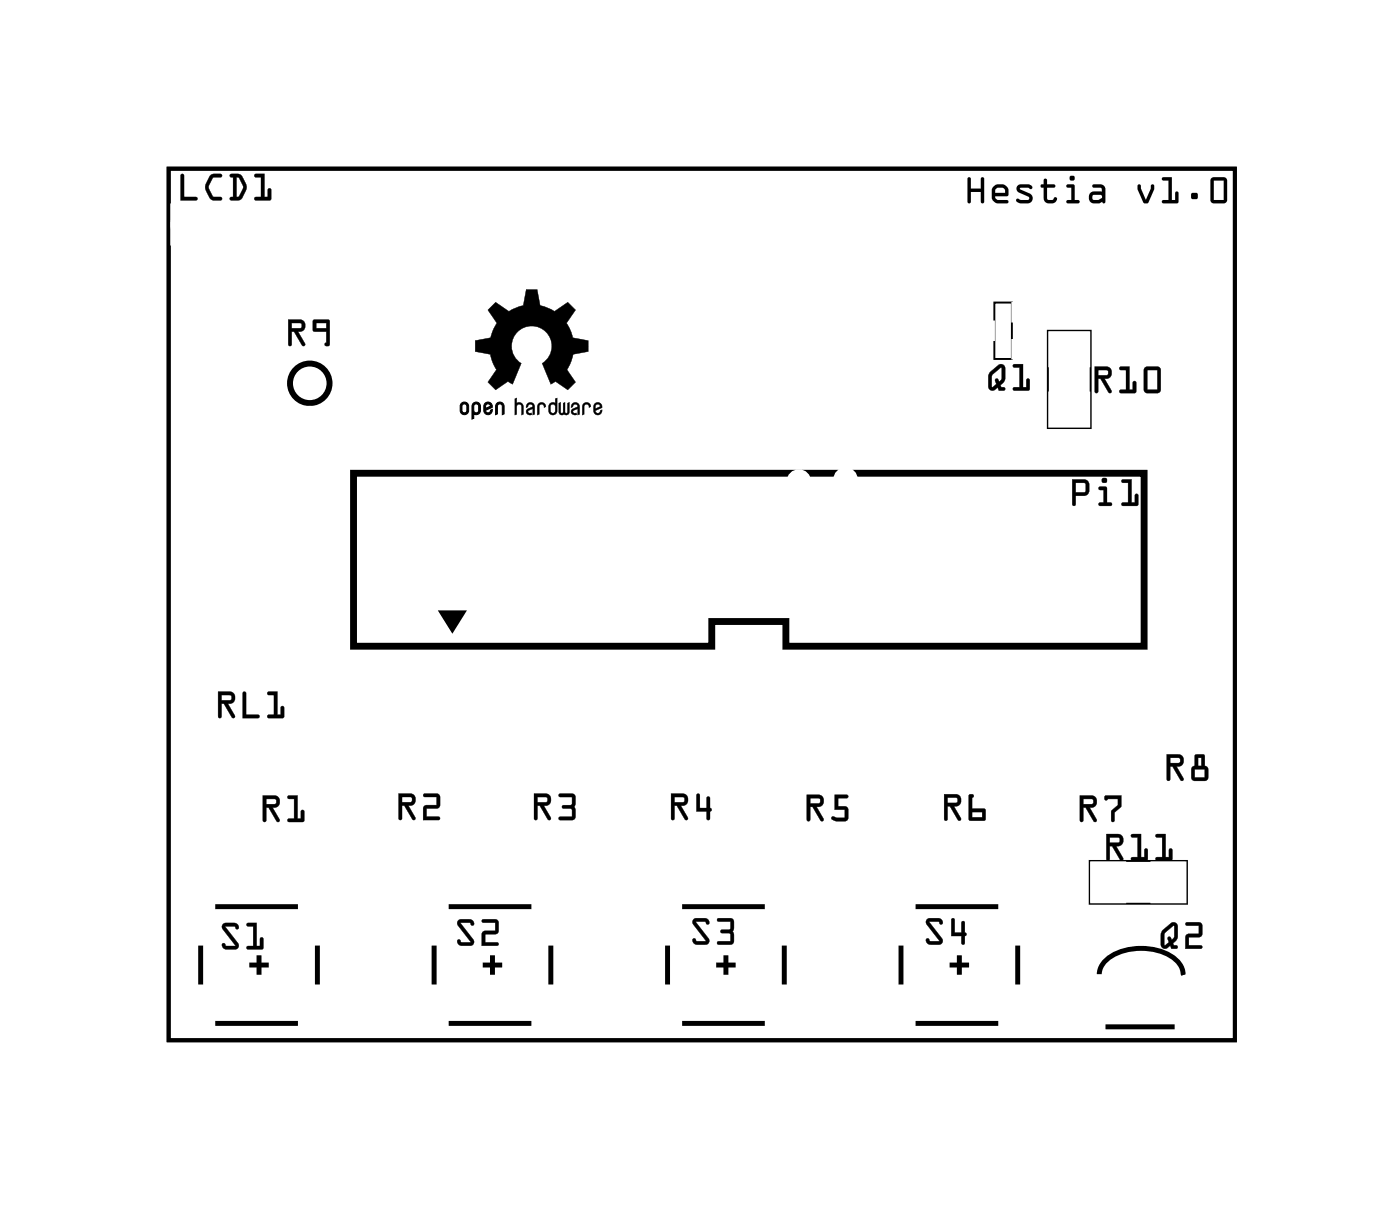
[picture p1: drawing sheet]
<svg xmlns="http://www.w3.org/2000/svg" width="72mm" height="62mm" viewBox="0 0 72 62" stroke-linecap="round" stroke-linejoin="round" font-family="sans-serif">
<path d="M8.7 8.7h54.8v44.8h-54.8z" fill="none" stroke="#000" stroke-width=".2"/>
<path d="M8.7 8.7h54.8v44.8h-54.8zM23.7 20.7h.2h.1l.1 .4a.22 .22 0 0 1-.2 .2 .22 .22 0 0 1-.2-.2zM23.8 20.8h.2v.3a.13 .13 0 0 1-.1 .1 .13 .13 0 0 1-.2-.1zM24.3 20.7h.2h.1l.1 .4-.1 .2h-.2v.2h-.1zM24.4 20.8h.2v.3a.13 .13 0 0 1-.1 .1 .13 .13 0 0 1-.1-.1zM24.9 20.7h.3l.1 .2-.3 .2a.13 .13 0 0 0 .1 .1 .13 .13 0 0 0 .1-.1l.1-.1a.22 .22 0 0 1-.2 .3 .22 .22 0 0 1-.2-.2zM25 20.8h.1l.1 .1-.2 .1zM25.5 20.7h.3l.1 .1v.5h-.1v-.4a.13 .13 0 0 0-.1-.1 .13 .13 0 0 0-.1 .1v.4h-.1z" fill="none" stroke="#000" stroke-width=".05"/>
<g fill="#000">
<path d="M25.3 15.7l.2-.2 .7 .5 .7-.3 .2-.8h.5l.2 .8 .7 .3 .7-.5 .4 .4-.5 .7 .3 .8 .8 .1v.6l-.7 .1-.4 .8 .5 .6-.4 .4-.6-.4-.3 .1-.4-1a1.03 1.03 0 0 0 .2-1.6 1.03 1.03 0 0 0-1.6 0 1.03 1.03 0 0 0 .3 1.6l-.5 1-.2-.1-.6 .4-.4-.4 .4-.6-.3-.8-.8-.1v-.6l.8-.1 .3-.8-.4-.7zM22.6 31.4h1.3l-.6 1.1zM25.5 20.7h.3l.1 .1v.5h-.1v-.4a.13 .13 0 0 0-.1-.1 .13 .13 0 0 0-.1 .1v.4h-.1zM26.5 20.5h.1v.2h.2l.1 .1v.5h-.1v-.4a.13 .13 0 0 0-.1-.1 .13 .13 0 0 0-.1 .1v.4h-.1zM27.1 20.7h.2l.2 .1v.5h-.1v-.3l-.3 .2 .2 .1a.18 .18 0 0 1-.2 0 .18 .18 0 0 1 .1-.3l.2-.1a.13 .13 0 0 0-.1-.1 .13 .13 0 0 0-.2 .1l-.1 .1zM27.7 20.7a.17 .17 0 0 1 .2 0 .17 .17 0 0 1 .1 .2 .13 .13 0 0 0-.1-.1 .13 .13 0 0 0-.2 .1v.4h-.1zM28.7 20.7h.1l.1 .5 .1-.5 .1 .5 .1-.5h.1l-.1 .6h-.4zM29.4 20.7h.3l.1 .1v.5h-.1v-.3l-.3 .2 .3 .1a.18 .18 0 0 1-.3 0 .18 .18 0 0 1 .1-.3l.2-.1a.13 .13 0 0 0-.1-.1 .13 .13 0 0 0-.2 .1v.1zM30 20.7a.17 .17 0 0 1 .3 0 .17 .17 0 0 1 0 .2 .13 .13 0 0 0-.1-.1 .13 .13 0 0 0-.2 .1v.4h-.1z"/>
<path d="M9.3 9h.2v1.1h.6a.1 .1 0 0 1 .1 .1 .1 .1 0 0 1-.1 .1h-.8zM9.3 9v1.3h.8v-.2h-.6v-1.1zM10.8 9l.5-.1a.1 .1 0 0 1 .1 .1 .1 .1 0 0 1-.1 .1h-.3l-.3 .5 .3 .5h.3a.1 .1 0 0 1 .1 .1 .1 .1 0 0 1-.1 .1h-.4l-.3-.5-.1-.3zM10.8 9l-.2 .4a.83 .83 0 0 0 .3 .9h.4l.1-.1v-.1h-.4l-.3-.4v-.2l.3-.4h.4v-.1l-.4-.1zM11.8 9h.6l.3 .6-.3 .6-.5 .1a.1 .1 0 0 1-.1-.1 .1 .1 0 0 1 .1-.1h.1v-1h-.2zM11.8 9v.1h.2v1h-.1l-.1 .1 .5 .1 .3-.5v-.4l-.2-.4zM12.2 9.1v1h.1l.2-.5-.2-.4zM12.1 9.1l.2 .1 .2 .4-.3 .5h-.1zM13.1 9l.5-.1v1.2h.2v-.3a.1 .1 0 0 1 .1-.1 .1 .1 0 0 1 .1 .1l-.1 .5h-.7a.1 .1 0 0 1-.1-.1 .1 .1 0 0 1 .1-.1h.2v-1h-.3zM13.1 9v.1h.3v1h-.3v.1l.8 .1v-.6h-.1v.4h-.2v-1.2z"/>
<path d="M9.3 9h.2v1.1h.6v.2h-.8zM10.8 9l.2-.1 .4 .1v.1h-.4l-.3 .5 .3 .5h.4v.1l-.1 .1a.6 .6 0 0 1-.7-.6v-.3zM11.8 9h.6a.8 .8 0 0 1 .1 1.2l-.2 .1-.5-.1v-.1h.2v-1h-.2zM12.2 9.1v1l.3-.5-.2-.4zM13.1 9l.5-.1v1.2h.2v-.4h.1v.6l-.8-.1v-.1h.3v-1h-.3z"/>
<path d="M14.8 16.4h.6a.32 .32 0 0 1 .3 .4 .32 .32 0 0 1-.4 .2l.4 .7a.1 .1 0 0 1-.1 .1 .1 .1 0 0 1-.1-.1l-.4-.7h-.1v.7a.1 .1 0 0 1-.1 .1 .1 .1 0 0 1-.1-.1zM14.8 16.4l.1 1.4 .1-.1v-.7h.1l.4 .7h.2l-.4-.7a.31 .31 0 0 0 .4-.2 .31 .31 0 0 0-.3-.4zM15 16.6v.3l.5-.1v-.2zM15 16.6h.5v.2l-.5 .1zM16.1 16.4l.9 .1v1.2l-.2 .1a.09 .09 0 0 1-.1-.1 .09 .09 0 0 1 .1-.1v-.6h-.7zM16.1 16.5v.5h.7v.6l-.1 .1 .2 .1v-1.3zM16.3 16.6v.3h.5v-.3zM16.2 16.6h.6v.3h-.6z"/>
<path d="M14.8 16.4h.6a.32 .32 0 0 1 .3 .4 .32 .32 0 0 1-.4 .2l.4 .7-.1 .1-.5-.8h-.1v.7l-.1 .1zM15 16.6v.3l.5-.1v-.2zM16.1 16.5h.8v1.3l-.2-.1 .1-.1v-.6h-.7zM16.3 16.6v.3h.5v-.3z"/>
<path d="M25.3 15.7l-.2 .2 .5 .7-.4 .8-.8 .1v.6l.8 .1 .3 .8-.4 .6 .4 .4 .6-.4 .2 .1 .5-1a1.04 1.04 0 0 1-.3-1.6 1.04 1.04 0 0 1 1.6 0 1.04 1.04 0 0 1-.2 1.6l.4 1 .3-.1 .6 .4 .4-.4-.5-.6 .4-.8 .7-.1v-.6l-.8-.1-.3-.8 .5-.7-.4-.4-.7 .5-.7-.3-.2-.8h-.5l-.2 .8-.7 .3-.7-.5zM25.3 15.7l.2-.2 .7 .5 .7-.3 .1-.8h.6l.2 .8 .7 .3 .7-.5 .4 .4-.5 .7 .3 .8 .8 .1v.6l-.7 .1-.4 .8 .5 .6-.4 .5-.6-.5-.3 .2-.4-1.1a1.03 1.03 0 0 0 .2-1.6 1.03 1.03 0 0 0-1.6 0 1.03 1.03 0 0 0 .3 1.6l-.4 1.1-.3-.2-.6 .5-.4-.5 .4-.6-.3-.8-.8-.1v-.6l.8-.1 .3-.8-.4-.7z"/>
<path d="M49.8 9.1l.1 .1v.5h.5v-.5h.2l-.1 1.2h-.1v-.5h-.5v.5h-.2zM49.8 9.1l-.1 1.3h.2v-.5h.5v.5h.1l.1-1.2h-.2v.5h-.5v-.5zM51.1 9.6l.2-.1h.3l.2 .1v.2v.3h-.6l.1 .2h.5v.1l-.5 .1-.2-.2-.1-.2zM51.1 9.6l-.1 .5 .1 .2 .2 .2 .5-.1v-.1h-.5l-.1-.2h.6v-.3l-.1-.2-.1-.1h-.3zM51.2 9.7v.2h.5l-.1-.2zM51.2 9.7h.4l.1 .2h-.5zM52.3 9.5h.5l.3 .1a.12 .12 0 0 1-.1 .1 .12 .12 0 0 1-.2-.1l-.4 .1 .5 .2a.27 .27 0 0 1 .2 .3 .27 .27 0 0 1-.3 .3l-.4-.1-.2-.1 .1-.1 .5 .1 .1-.1-.6-.3-.1-.2zM52.3 9.5v.2v.2l.6 .3-.1 .1-.5-.1-.1 .1 .2 .1 .4 .1a.27 .27 0 0 0 .3-.3 .27 .27 0 0 0-.2-.3l-.5-.2h.5a.1 .1 0 0 0 .1 0 .1 .1 0 0 0 .1-.1l-.3-.1zM53.7 9.2h.1v.3h.4l.1 .1h-.1h-.4v.7h.3l.2-.2v.1a.22 .22 0 0 1-.2 .3l-.3-.1-.1-.1-.1-.7h-.1v-.1h.1zM53.7 9.2v.3h-.2v.1h.2v.6a.36 .36 0 0 0 .3 .3 .36 .36 0 0 0 .3-.3v-.1l-.2 .2-.3-.1v-.6h.4v-.1h-.4v-.3zM54.8 9.5h.4v.8h.3l-.1 .1h-.6l.1-.1h.2v-.7h-.2zM54.8 9.5l.1 .1h.2v.7h-.2l-.1 .1h.6l.1-.1h-.3v-.8zM55 9.2a.15 .15 0 0 1 .3 0 .15 .15 0 0 1-.3 0zM55 9.2a.15 .15 0 0 0 .3 0 .15 .15 0 0 0-.3 0zM56.2 9.5h.5l.1 .2v.7h-.1l-.5 .1a.31 .31 0 0 1-.2-.4 .31 .31 0 0 1 .2-.3l.4 .1v-.2l-.4-.1zM56.2 9.5v.1l.4 .1v.2l-.4-.1a.31 .31 0 0 0-.2 .3 .31 .31 0 0 0 .2 .4l.5-.1h.1v-.7l-.1-.2zM56.2 10v.3h.3l.2-.1-.1-.2zM56.2 10h.4l.1 .2-.2 .1h-.3zM58.5 9.5h.1l.3 .8 .3-.8h.1v.2l-.3 .7h-.2l-.3-.7zM58.5 9.5v.2l.3 .7h.2l.3-.7v-.2h-.1l-.3 .8-.3-.8zM59.7 9.1h.5v1.2h.2v-.4l.1-.1v.6h-.8l.1-.1h.3v-1h-.3zM59.7 9.1l.1 .2h.3v1h-.3l-.1 .1h.8v-.6l-.1 .1v.4h-.2v-1.2zM61.3 9.9h.2v.3h-.2zM61.3 9.9v.3h.2v-.3zM62.3 9.2l.6-.1 .2 .1v1.1l-.1 .1-.6 .1-.2-.2zM62.3 9.2l-.1 1.1 .2 .2 .6-.1 .1-.1v-1.1l-.2-.1zM62.4 9.3v1h.5v-1zM62.4 9.3h.5v1h-.5z"/>
<path d="M49.8 9.1l.1 .1v.5h.5v-.5h.2l-.1 1.2h-.1v-.5h-.5v.5h-.2zM51.1 9.6l.2-.1h.3l.1 .1 .1 .2v.3h-.6l.1 .2h.5v.1l-.5 .1-.2-.2-.1-.2zM51.2 9.7v.2h.5l-.1-.2zM52.3 9.5h.5l.3 .1a.11 .11 0 0 1-.1 .1 .11 .11 0 0 1-.2-.1l-.4 .1 .5 .2a.27 .27 0 0 1 .2 .3 .27 .27 0 0 1-.3 .3l-.4-.1-.2-.1 .1-.1 .5 .1 .1-.1-.6-.3v-.2zM53.7 9.2h.1v.3h.4l.1 .1h-.1h-.4v.7h.3l.2-.2v.1a.34 .34 0 0 1-.3 .3 .34 .34 0 0 1-.4-.3v-.6l-.1-.1h.1zM54.8 9.5h.4v.8h.3l-.1 .1h-.6l.1-.1h.2v-.7h-.2zM55 9.2a.15 .15 0 0 1 .3 0 .15 .15 0 0 1-.3 0zM56.2 9.5h.5l.1 .2v.7h-.1l-.5 .1a.31 .31 0 0 1-.2-.4 .31 .31 0 0 1 .2-.3l.4 .1v-.2l-.4-.1zM56.2 10v.3h.3l.2-.1-.1-.2zM58.5 9.5h.1l.3 .8 .3-.8h.1v.2l-.3 .7h-.2l-.3-.7zM59.7 9.1h.5v1.2h.2v-.4l.1-.1v.6h-.8l.1-.1h.3v-1h-.3zM61.3 9.9h.2v.3h-.2zM62.3 9.2l.6-.1 .2 .1v1.1l-.1 .1-.6 .1-.2-.2zM62.4 9.3v1h.5v-1z"/>
<path d="M50.9 19.1l.5-.4 .2 .1 .1 .7-.3 .3 .1 .1h.1a.1 .1 0 0 1 .1 .1 .1 .1 0 0 1-.1 .1h-.3v-.2l-.2 .2-.2-.1a.94 .94 0 0 1-.1-.8zM50.9 19.1a.97 .97 0 0 0-.1 .8l.2 .2 .3-.2v.2l.3-.1v-.1h-.1l-.1-.1 .2-.3 .1-.6a.21 .21 0 0 0-.2-.2 .21 .21 0 0 0-.2 .1zM51 19.2v.7l.2-.2-.1-.1a.11 .11 0 0 1 .2-.1 .11 .11 0 0 1 .1 .1l.1-.2v-.5zM51 19.2l.5-.3v.5a.14 .14 0 0 1-.1 .2 .14 .14 0 0 1-.1-.1h-.1v.2l-.2 .2zM52.1 18.7h.5v1.2h.2l-.1-.4a.1 .1 0 0 1 .1-.1 .1 .1 0 0 1 .1 .1v.6h-.7a.1 .1 0 0 1-.1-.1 .1 .1 0 0 1 .1-.1h.2v-1h-.3zM52.1 18.7v.2h.3v1h-.3v.1l.8 .1v-.6h-.1v.4h-.2v-1.2z"/>
<path d="M50.9 19.1l.5-.4 .2 .1 .1 .7-.3 .3 .3 .2-.1 .1h-.3v-.2l-.3 .2-.2-.2a.98 .98 0 0 1 .1-.8zM51 19.2v.7l.2-.2v-.1a.11 .11 0 0 1 .1-.1 .11 .11 0 0 1 .1 .1l.1-.1v-.6zM52.1 18.7h.5v1.2h.2v-.4h.1v.6l-.8-.1v-.1h.3v-1h-.3z"/>
<path d="M11.2 35.5h.6a.32 .32 0 0 1 .3 .4 .32 .32 0 0 1-.4 .3l.4 .6a.1 .1 0 0 1-.1 .1 .1 .1 0 0 1-.1 0l-.4-.7h-.1v.6a.1 .1 0 0 1-.1 .1 .1 .1 0 0 1-.1-.1zM11.2 35.5l.1 1.4 .1-.1v-.6h.1l.4 .7h.2l-.4-.7a.31 .31 0 0 0 .4-.3 .31 .31 0 0 0-.3-.3zM11.4 35.7v.3l.5-.1-.1-.2zM11.4 35.7h.5v.2l-.5 .1zM12.5 35.6h.2v1.1h.6a.1 .1 0 0 1 .1 .1 .1 .1 0 0 1-.1 .1h-.8zM12.5 35.6v1.3h.8v-.2h-.7v-1.1zM13.8 35.6l.5-.1v1.2h.1v-.3a.1 .1 0 0 1 .1-.1 .1 .1 0 0 1 .1 .1v.5h-.8a.1 .1 0 0 1-.1-.1 .1 .1 0 0 1 .1-.1h.3v-1h-.3zM13.8 35.6v.1h.3v1h-.3v.2h.7v-.6h-.1v.4h-.2l.1-1.2z"/>
<path d="M11.2 35.5h.6a.32 .32 0 0 1 .3 .4 .32 .32 0 0 1-.4 .3l.4 .7h-.2l-.4-.7h-.1v.6l-.1 .1zM11.4 35.7v.3l.5-.1-.1-.2zM12.5 35.6h.2v1.1h.6v.2h-.8zM13.8 35.6l.5-.1v1.2h.1v-.4h.2v.6h-.9l.1-.2h.3v-1h-.3z"/>
<path d="M23.7 20.7v.4a.22 .22 0 0 0 .2 .2 .22 .22 0 0 0 .2-.2l-.1-.4h-.1zM23.8 20.8h.2v.3a.13 .13 0 0 1-.1 .1 .13 .13 0 0 1-.2-.1z"/>
<path d="M24.3 20.7v.8h.1v-.2h.2l.1-.2-.1-.4h-.1zM24.4 20.8h.2v.3a.13 .13 0 0 1-.1 .1 .13 .13 0 0 1-.1-.1z"/>
<path d="M24.9 20.7v.4a.22 .22 0 0 0 .2 .2 .22 .22 0 0 0 .2-.3l-.1 .1a.13 .13 0 0 1-.1 .1 .13 .13 0 0 1-.1-.1l.3-.2-.1-.2zM25 20.8h.1l.1 .1-.2 .1z"/>
<path d="M26.5 20.5l.1-.1v.3h.2l.1 .1v.5h-.1v-.4l-.1-.1-.1 .1v.4h-.1zM26.5 20.5v.8h.1v-.5h.1h.1v.5h.1v-.5l-.1-.1h-.3l.1-.2z"/>
<path d="M27.1 20.7h.3l.1 .1v.5h-.1v-.3l-.3 .2h.2v.1a.19 .19 0 0 1-.2 0 .19 .19 0 0 1 .1-.3l.2-.1-.1-.1-.3 .2zM27.1 20.7l-.1 .2h.1a.13 .13 0 0 1 .2-.1 .13 .13 0 0 1 .1 .1l-.3 .2v.2h.2l-.2-.1 .3-.2v.3h.1v-.5l-.2-.1z"/>
<path d="M27.7 20.7h.2l.2 .2-.1 .1-.1-.2h-.1l-.1 .5h-.1zM27.7 20.8l-.1 .5h.1v-.4a.13 .13 0 0 1 .2-.1 .13 .13 0 0 1 .1 .1h.1a.22 .22 0 0 0-.2-.2 .22 .22 0 0 0-.2 .1z"/>
<path d="M28.3 20.7h.2v-.2h.1v.6a.22 .22 0 0 1-.2 .2 .22 .22 0 0 1-.2-.2zM28.3 20.8v.3a.13 .13 0 0 0 .1 .1 .13 .13 0 0 0 .1-.1v-.3z"/>
<path d="M28.3 20.7h.2v-.2l.1-.1v.7a.23 .23 0 0 1-.2 .2 .23 .23 0 0 1-.2-.2zM28.3 20.8l-.1 .4 .1 .1h.2l.1-.2v-.6h-.1l.1 .2zM28.3 20.8v.3l.2 .1v-.3v-.1zM28.3 20.8h.2v.4a.13 .13 0 0 1-.1 0 .13 .13 0 0 1-.1-.1z"/>
<path d="M28.7 20.7h.1l.1 .5v-.5h.2v.5l.1-.5h.1v.5l-.1 .1h-.2a.17 .17 0 0 1-.2 0 .17 .17 0 0 1-.1-.1zM28.7 20.7l.1 .6h.2a.15 .15 0 0 0 .2 0 .15 .15 0 0 0 .1-.1v-.5h-.1v.5l-.1 .1-.1-.1v-.5v.5l-.1 .1-.1-.1v-.5z"/>
<path d="M29.4 20.7h.3l.1 .1v.5h-.1v-.3l-.2 .2h.1l.1 .1a.19 .19 0 0 1-.3 0 .19 .19 0 0 1 .1-.3l.2-.1a.13 .13 0 0 0-.1-.1 .13 .13 0 0 0-.2 .1l-.1 .1zM29.4 20.8v.2l.2-.2 .1 .1-.3 .2v.2h.3l-.3-.1 .3-.2v.3h.1v-.5l-.1-.1z"/>
<path d="M30 20.7a.22 .22 0 0 1 .2 0 .22 .22 0 0 1 .2 .2l-.1 .1-.1-.2h-.1l-.1 .5h-.1zM30 20.7l-.1 .6h.1l.1-.5h.1l.1 .1h.1l-.2-.2z"/>
<path d="M30.6 20.7h.2l.1 .2-.3 .2a.13 .13 0 0 0 .1 .1 .13 .13 0 0 0 .2-.1 .22 .22 0 0 1-.1 .2 .22 .22 0 0 1-.3-.2zM30.6 20.8v.2l.3-.1-.1-.1z"/>
<path d="M30.6 20.7h.1l.2 .1 .1 .2-.4 .1 .1 .1 .3-.2-.2 .3h-.2l-.1-.1zM30.6 20.8l-.1 .3a.21 .21 0 0 0 .3 .2 .21 .21 0 0 0 .1-.2 .13 .13 0 0 1-.2 .1 .13 .13 0 0 1-.1-.1l.3-.1-.1-.3zM30.6 20.8v.2l.3-.1-.1-.1zM30.6 20.8h.2l.1 .1-.3 .1z"/>
<path d="M55.1 24.6l.7 .1 .2 .2-.1 .5-.6 .1v.4a.1 .1 0 0 1-.1 .1 .1 .1 0 0 1-.1-.1zM55.1 24.6v1.3l.1 .1 .1-.1v-.4l.6-.1 .1-.5-.2-.2zM55.3 24.8v.5h.5v-.4zM55.3 24.8h.5v.5h-.5zM56.5 25h.4v.8h.2a.1 .1 0 0 1 .1 .1 .1 .1 0 0 1-.1 .1h-.5a.1 .1 0 0 1-.1-.1 .1 .1 0 0 1 .1-.1h.1v-.6h-.2zM56.5 25v.2h.2v.6h-.2v.1l.6 .1v-.1l-.2-.1v-.7zM56.6 24.7a.15 .15 0 0 1 .3 0 .15 .15 0 0 1-.3 0zM56.6 24.7a.15 .15 0 0 0 .3 0 .15 .15 0 0 0-.3 0zM57.7 24.7l.5-.1v1.2h.1v-.3a.1 .1 0 0 1 .1-.1 .1 .1 0 0 1 .1 .1v.5h-.8a.1 .1 0 0 1-.1-.1 .1 .1 0 0 1 .1-.1h.3v-1h-.3zM57.7 24.7v.1h.3v1h-.3v.1l.8 .1v-.6h-.1l-.1 .4h-.1v-1.2z"/>
<path d="M55.1 24.6l.7 .1 .2 .2-.1 .5-.6 .1v.4l-.1 .1-.1-.1zM55.3 24.8v.5h.5v-.5zM56.5 25l.4 .1v.7l.2 .1v.1l-.6-.1v-.1h.2v-.6h-.2zM56.6 24.7a.15 .15 0 0 1 .3 0 .15 .15 0 0 1-.3 0zM57.7 24.7l.5-.1v1.2h.1v-.4h.2v.6l-.8-.1v-.1h.3v-1h-.3z"/>
<path d="M56.3 18.8h.6a.32 .32 0 0 1 .3 .4 .32 .32 0 0 1-.4 .3l.3 .6a.1 .1 0 0 1 0 .1 .1 .1 0 0 1-.1 0l-.4-.7h-.1v.6a.1 .1 0 0 1-.1 .1 .1 .1 0 0 1-.1-.1zM56.3 18.8v1.4l.1-.1v-.6h.2l.4 .7 .1-.1-.3-.6a.31 .31 0 0 0 .3-.3 .31 .31 0 0 0-.2-.3zM56.5 19v.3l.5-.1-.1-.2zM56.4 19h.5l.1 .2-.6 .1zM57.6 18.9l.5-.1v1.2h.1v-.3a.1 .1 0 0 1 .1-.1 .1 .1 0 0 1 .1 .1v.5h-.8a.1 .1 0 0 1-.1-.1 .1 .1 0 0 1 .1-.1h.3v-1h-.3zM57.6 18.9v.1h.3v1h-.3v.1l.7 .1v-.6h-.1v.4h-.1v-1.2zM58.8 18.9l.7-.1 .2 .2v1l-.1 .2h-.6l-.2-.1zM58.9 18.9l-.1 1.2 .2 .1h.6l.1-.2-.1-1-.1-.1zM59 19v1h.5v-1zM59 19h.5v1h-.5z"/>
<path d="M56.3 18.8h.6a.32 .32 0 0 1 .2 .4 .32 .32 0 0 1-.3 .3l.3 .7h-.1l-.4-.7h-.1v.6l-.2 .1zM56.5 19v.3l.5-.1-.1-.2zM57.6 18.9l.5-.1v1.2h.1v-.4h.2v.6h-.9l.1-.2h.3v-1h-.3zM58.9 18.9l.6-.1 .2 .2v1l-.1 .2h-.6l-.2-.1zM59 19v1h.5v-1z"/>
<path d="M11.5 47.5l.6-.1 .2 .3a.13 .13 0 0 1-.2 0 .13 .13 0 0 1-.1-.1h-.4l.6 .9v.2l-.6 .1-.2-.2a.13 .13 0 0 1 .1-.1 .13 .13 0 0 1 .1 .1h.5l-.7-.8zM11.5 47.5l-.1 .3 .7 .8h-.5l-.1-.1-.1 .1 .2 .2h.5a.19 .19 0 0 0 .1-.1 .19 .19 0 0 0 0-.2l-.6-.9h.4l.2 .1v-.2l-.2-.1zM12.7 47.5l.5-.1v1.2h.2v-.3a.1 .1 0 0 1 .1-.1 .1 .1 0 0 1 0 .1v.5h-.7a.1 .1 0 0 1-.1-.1 .1 .1 0 0 1 .1-.1h.2v-1h-.3zM12.7 47.5v.1h.3v1h-.3v.1l.8 .1v-.6h-.1v.4h-.2v-1.2z"/>
<path d="M11.5 47.5l.5-.1 .3 .2-.1 .2-.1-.2h-.5l.7 .9-.1 .3h-.6l-.2-.1 .1-.2 .1 .1h.5l-.7-.8zM12.7 47.5l.5-.1v1.2h.2v-.4h.1v.6l-.8-.1v-.1h.3v-1h-.3z"/>
<path d="M13.5 40.9h.6a.32 .32 0 0 1 .3 .3 .32 .32 0 0 1-.4 .3l.4 .6a.1 .1 0 0 1-.1 .1 .1 .1 0 0 1-.1 0l-.4-.7h-.1v.7a.1 .1 0 0 1-.1 .1 .1 .1 0 0 1-.1-.1zM13.5 40.9l.1 1.3h.1v-.7h.1l.4 .7h.2l-.4-.7a.31 .31 0 0 0 .4-.2 .31 .31 0 0 0-.3-.4zM13.7 41.1v.2h.5l-.1-.2zM13.7 41.1h.5v.2h-.5zM14.8 40.9h.5v1.2h.2v-.4a.1 .1 0 0 1 .1-.1 .1 .1 0 0 1 .1 .1l-.1 .5-.7 .1a.1 .1 0 0 1-.1-.1 .1 .1 0 0 1 .1-.1h.2v-1h-.3zM14.8 40.9v.1l.3 .1v1h-.3v.1h.8v-.6l-.1 .1v.4h-.2v-1.2z"/>
<path d="M13.5 40.9h.6a.32 .32 0 0 1 .3 .4 .32 .32 0 0 1-.4 .2l.4 .7h-.2l-.4-.7h-.1v.7h-.1zM13.7 41.1v.2h.5l-.1-.2zM14.8 40.9h.5v1.2h.2v-.4l.1-.1v.6h-.8v-.1h.3v-1h-.3z"/>
<path d="M20.5 40.8h.6a.32 .32 0 0 1 .3 .3 .32 .32 0 0 1-.4 .3l.4 .6a.1 .1 0 0 1-.1 .1 .1 .1 0 0 1-.1 0l-.4-.7h-.1v.7a.1 .1 0 0 1-.1 .1 .1 .1 0 0 1-.1-.1zM20.5 40.8v1.3h.2v-.7h.1l.4 .7h.1l-.3-.7a.31 .31 0 0 0 .4-.2 .31 .31 0 0 0-.3-.4zM20.7 41v.2h.5l-.1-.2zM20.7 41h.4l.1 .2h-.5zM21.8 40.8h.6l.2 .1v.6l-.7 .1v.4h.6a.1 .1 0 0 1 .1 .1 .1 .1 0 0 1-.1 .1h-.8l.1-.8h.6v-.4h-.6zM21.8 40.8v.1l.7 .1v.4h-.7v.7h.8v-.1h-.7v-.5h.7v-.6l-.2-.1z"/>
<path d="M20.5 40.8h.6a.32 .32 0 0 1 .3 .3 .32 .32 0 0 1-.4 .3l.4 .7h-.2l-.4-.7h-.1v.7h-.2zM20.7 41v.2h.5l-.1-.2zM21.8 40.8h.6l.2 .1v.6l-.7 .1v.4h.7v.1h-.8v-.7h.6v-.4h-.6z"/>
<path d="M23.6 47.3h.6l.2 .2a.13 .13 0 0 1-.2 .1 .13 .13 0 0 1-.1-.2l-.4 .1 .6 .8v.3h-.7l-.1-.2a.13 .13 0 0 1 .1-.1 .13 .13 0 0 1 .1 .1h.5l-.7-.8zM23.6 47.3l-.1 .3 .7 .8h-.5l-.1-.1-.1 .2 .2 .1h.5a.19 .19 0 0 0 .1-.1 .19 .19 0 0 0 0-.2l-.6-.8 .4-.1 .2 .2v-.3h-.2zM24.8 47.3l.7-.1 .1 .2v.6h-.7v.4h.6a.1 .1 0 0 1 .1 .1 .1 .1 0 0 1-.1 .1h-.7v-.7l.7-.1v-.4h-.7zM24.8 47.3v.1h.7v.5h-.7v.7h.8v-.2h-.7v-.4h.7v-.6l-.1-.1z"/>
<path d="M23.6 47.3l.5-.1 .3 .2-.1 .2-.1-.2h-.5l.7 .9-.2 .3h-.5l-.2-.1 .1-.2 .1 .1h.5l-.7-.8zM24.8 47.3l.7-.1 .1 .2v.6h-.7v.4h.7v.2h-.8v-.7l.7-.1v-.4h-.7z"/>
<path d="M27.4 40.8h.7a.32 .32 0 0 1 .2 .3 .32 .32 0 0 1-.3 .3l.3 .6a.1 .1 0 0 1 0 .1 .1 .1 0 0 1-.2 0l-.4-.7h-.1v.7a.1 .1 0 0 1-.1 .1 .1 .1 0 0 1-.1-.1zM27.5 40.8v1.3h.1v-.7h.2l.4 .7h.1l-.4-.7a.31 .31 0 0 0 .4-.2 .31 .31 0 0 0-.2-.4zM27.6 41v.2h.5v-.2zM27.6 41h.5v.2h-.5zM28.7 40.8h.7l.2 .2-.1 .5 .1 .5-.2 .2h-.6a.1 .1 0 0 1-.1-.1 .1 .1 0 0 1 .1-.1h.6v-.4h-.4a.1 .1 0 0 1-.1-.1 .1 .1 0 0 1 .1-.1h.4v-.4h-.6zM28.7 40.8l.1 .2h.6v.4h-.5v.1l.5 .1v.4h-.6l-.1 .1h.8l.1-.1-.1-.5 .1-.6-.2-.1z"/>
<path d="M27.5 40.8h.6a.32 .32 0 0 1 .2 .4 .32 .32 0 0 1-.3 .2l.3 .7h-.1l-.5-.7h-.1v.7h-.1zM27.6 41v.2h.5v-.2zM28.7 40.8h.7l.2 .1-.1 .6 .1 .5-.1 .1h-.8l.1-.1h.6v-.4h-.5v-.1v-.1h.5v-.4h-.6z"/>
<path d="M34.5 40.8h.6a.32 .32 0 0 1 .3 .3 .32 .32 0 0 1-.4 .3l.4 .6a.1 .1 0 0 1-.1 .1 .1 .1 0 0 1-.1 0l-.4-.7h-.1v.7a.1 .1 0 0 1-.1 .1 .1 .1 0 0 1-.1-.1zM34.5 40.8l.1 1.3h.1v-.7h.1l.4 .7h.2l-.4-.7a.31 .31 0 0 0 .4-.2 .31 .31 0 0 0-.3-.4zM34.7 41v.2h.5l-.1-.2zM34.7 41h.4l.1 .2h-.5zM35.8 40.8h.2v.7h.3v-.5a.1 .1 0 0 1 .1-.1 .1 .1 0 0 1 .1 .1v.5a.09 .09 0 0 1 .1 .1 .09 .09 0 0 1-.1 .1v.4a.1 .1 0 0 1-.1 .1 .1 .1 0 0 1-.1-.1v-.4h-.5zM35.8 40.8v.9h.5v.4h.1l.1-.4 .1-.1-.1-.1v-.5h-.2v.5h-.3v-.7z"/>
<path d="M34.5 40.8h.6a.32 .32 0 0 1 .3 .4 .32 .32 0 0 1-.4 .2l.4 .7h-.2l-.4-.7h-.1v.7h-.1zM34.7 41v.2h.5l-.1-.2zM35.8 40.8h.2v.7h.3v-.5h.2v.5l.1 .1-.1 .1-.1 .4h-.1v-.4h-.5z"/>
<path d="M35.6 47.2h.7l.2 .2a.13 .13 0 0 1-.2 .1 .13 .13 0 0 1-.1-.1h-.4l.6 .8v.3h-.7l-.1-.2a.13 .13 0 0 1 .1-.1 .13 .13 0 0 1 .1 .2h.5l-.7-.9zM35.7 47.3l-.1 .2 .7 .9h-.5l-.1-.2-.1 .2 .1 .1h.6a.19 .19 0 0 0 .1-.1 .19 .19 0 0 0 0-.2l-.6-.8h.4l.2 .1v-.2l-.2-.1zM36.9 47.2h.7l.1 .2v.5v.5l-.1 .2h-.7a.1 .1 0 0 1-.1-.1 .1 .1 0 0 1 .1-.1h.7l-.1-.4h-.4a.1 .1 0 0 1-.1-.1 .1 .1 0 0 1 .1-.1h.4l.1-.4h-.7zM36.9 47.2v.2h.7l-.1 .4h-.4l-.1 .1h.1l.4 .1 .1 .4h-.7v.1h.7l.1-.1-.1-.5 .1-.6-.1-.1z"/>
<path d="M35.7 47.3l.5-.1 .2 .1v.2l-.1-.1h-.5l.7 .9-.2 .2-.5 .1-.2-.2 .1-.2 .1 .2h.5l-.7-.9zM36.9 47.2h.7l.1 .1v.6v.5l-.1 .1h-.7v-.1h.7l-.1-.4h-.4l-.1-.1 .1-.1h.4l.1-.4h-.7z"/>
<path d="M41.5 40.8h.6a.32 .32 0 0 1 .3 .4 .32 .32 0 0 1-.4 .3l.3 .6a.1 .1 0 0 1 0 .1 .1 .1 0 0 1-.1 0l-.4-.7h-.2l.1 .6a.1 .1 0 0 1-.1 .1 .1 .1 0 0 1-.1-.1zM41.5 40.8v1.4l.1-.1v-.6h.2l.4 .7h.1l-.3-.7a.31 .31 0 0 0 .3-.3 .31 .31 0 0 0-.2-.3zM41.6 41v.3l.6-.1-.1-.2zM41.6 41h.5l.1 .2-.6 .1zM42.9 40.8h.6a.1 .1 0 0 1 .1 .1 .1 .1 0 0 1-.1 .1h-.4v.4l.5 .1v.6l-.2 .1-.6-.1a.1 .1 0 0 1-.1-.1 .1 .1 0 0 1 .2 0h.5v-.4h-.5zM42.9 40.8v.8h.5v.4h-.6v.1l.2 .1h.5l.1-.2v-.4l-.1-.1h-.4v-.5h.4l.1-.1z"/>
<path d="M41.5 40.8h.6a.32 .32 0 0 1 .2 .4 .32 .32 0 0 1-.3 .3l.3 .7h-.1l-.4-.7h-.2v.6l-.1 .1zM41.6 41v.3l.6-.1-.1-.2zM42.9 40.8h.6l.1 .1-.1 .1h-.4v.4l.4 .1 .1 .1v.5l-.2 .1h-.4a.15 .15 0 0 1-.2 0 .15 .15 0 0 1 .1-.2h.5v-.4h-.5z"/>
<path d="M47.6 47.2h.7l.2 .2a.13 .13 0 0 1-.2 .1 .13 .13 0 0 1-.1-.1h-.4l.6 .8v.3h-.7l-.1-.2a.13 .13 0 0 1 .1-.1 .13 .13 0 0 1 .1 .2h.5l-.7-.9zM47.7 47.3l-.1 .2 .7 .9h-.5l-.1-.2-.1 .2 .1 .1h.6a.19 .19 0 0 0 .1-.1 .19 .19 0 0 0 0-.2l-.6-.8h.4l.2 .1v-.2l-.2-.1zM48.9 47.2h.2v.7h.3v-.5a.1 .1 0 0 1 .1-.1 .1 .1 0 0 1 .1 .1v.5a.09 .09 0 0 1 .1 .1 .09 .09 0 0 1-.1 .1v.4a.1 .1 0 0 1-.1 .1 .1 .1 0 0 1-.1-.1v-.4h-.5zM48.9 47.2v.9h.5v.4h.1l.1-.4 .1-.1-.1-.1v-.5h-.2v.5h-.3v-.6z"/>
<path d="M47.7 47.3l.5-.1 .2 .1v.2l-.1-.1h-.5l.7 .9-.2 .2-.5 .1-.2-.2 .1-.2 .1 .2h.5l-.7-.9zM48.9 47.2h.2v.7h.3v-.5h.2v.5l.1 .1-.1 .1-.1 .4h-.1v-.4h-.5z"/>
<path d="M48.5 40.8h.6a.32 .32 0 0 1 .3 .4 .32 .32 0 0 1-.4 .2l.4 .6a.1 .1 0 0 1 0 .2 .11 .11 0 0 1-.2-.1l-.4-.7h-.1v.7a.1 .1 0 0 1-.1 .1 .1 .1 0 0 1-.1-.1zM48.5 40.8l.1 1.4 .1-.1v-.7h.1l.4 .7h.2l-.4-.7a.31 .31 0 0 0 .4-.2 .31 .31 0 0 0-.3-.4zM48.7 41v.3l.5-.1v-.2zM48.7 41h.5v.2l-.5 .1zM49.8 40.8h.2a.09 .09 0 0 1 .1 .1 .09 .09 0 0 1-.1 .1v.6h.7l-.1 .6-.8-.1zM49.8 40.9v1.2l.8 .1 .1-.6h-.7v-.6v-.1zM50 41.7v.3h.5v-.3zM50 41.7h.5v.3h-.5z"/>
<path d="M48.5 40.8h.6a.32 .32 0 0 1 .3 .4 .32 .32 0 0 1-.4 .2l.4 .7-.1 .1-.5-.8h-.1v.7l-.1 .1zM48.7 41v.3l.5-.1v-.2zM49.8 40.8l.3 .1-.1 .1v.6h.7l-.1 .6-.8-.1zM50 41.7v.3h.5v-.3z"/>
<path d="M55.5 40.9h.6a.32 .32 0 0 1 .3 .3 .32 .32 0 0 1-.4 .3l.4 .6a.1 .1 0 0 1-.1 .1 .1 .1 0 0 1-.1 0l-.4-.7h-.1v.7a.1 .1 0 0 1-.1 .1 .1 .1 0 0 1-.1-.1zM55.5 40.9l.1 1.3h.1v-.7h.1l.4 .7h.2l-.4-.7a.31 .31 0 0 0 .4-.2 .31 .31 0 0 0-.3-.4zM55.7 41.1v.2h.5l-.1-.2zM55.7 41.1h.5v.2h-.5zM56.8 40.9h.9l-.1 .6-.3 .3v.4a.1 .1 0 0 1-.1 .1 .1 .1 0 0 1-.1-.1v-.5l.4-.3v-.3h-.6h-.1zM56.8 40.9v.2h.7v.3l-.4 .3v.5h.1l.1-.4 .3-.3v-.6z"/>
<path d="M55.5 40.9h.6a.32 .32 0 0 1 .3 .4 .32 .32 0 0 1-.4 .2l.4 .7h-.2l-.4-.7h-.1v.7h-.1zM55.7 41.1v.2h.5l-.1-.2zM56.8 40.9h.8v.6l-.3 .3-.1 .4h-.1v-.5l.4-.3v-.3h-.7z"/>
<path d="M56.9 42.9h.6a.32 .32 0 0 1 .2 .3 .32 .32 0 0 1-.3 .3l.3 .6a.1 .1 0 0 1 0 .1 .1 .1 0 0 1-.1 0l-.4-.7h-.2l.1 .6a.1 .1 0 0 1-.1 .1 .1 .1 0 0 1-.1-.1zM56.9 42.9v1.3l.1-.1v-.6h.2l.4 .7h.1l-.3-.7a.31 .31 0 0 0 .3-.3 .31 .31 0 0 0-.2-.3zM57 43v.3h.5v-.2zM57 43h.5l.1 .3h-.6zM58.2 42.9h.5v1.2h.1v-.4a.1 .1 0 0 1 .1-.1 .1 .1 0 0 1 .1 .1v.5h-.8a.1 .1 0 0 1-.1-.1 .1 .1 0 0 1 .1-.1l.3 .1v-1.1h-.3zM58.2 42.9v.1h.3v1.1h-.3l-.1 .1h.8v-.6l-.1 .1v.4h-.2l.1-1.2zM59.4 42.9h.5v1.2h.2v-.4a.1 .1 0 0 1 .1-.1 .1 .1 0 0 1 .1 .1l-.1 .5h-.7a.1 .1 0 0 1-.1-.1 .1 .1 0 0 1 .1-.1l.2 .1v-1.1h-.3zM59.4 42.9l.1 .1h.3v1.1h-.3l-.1 .1h.8v-.6l-.1 .1v.4h-.2v-1.2z"/>
<path d="M56.9 42.9h.6a.32 .32 0 0 1 .2 .3 .32 .32 0 0 1-.3 .3l.3 .7h-.1l-.4-.7h-.2v.6l-.1 .1zM57 43v.3h.6l-.1-.2zM58.2 42.9h.5v1.2h.1v-.4l.1-.1v.6h-.8l.1-.1h.3v-1.1h-.3zM59.4 42.9h.5v1.2h.2v-.4l.1-.1v.6h-.8v-.1h.3v-1.1h-.3z"/>
<path d="M59.8 47.8l.4-.4 .3 .1v.7l-.2 .3v.1h.2a.1 .1 0 0 1 .1 .1 .1 .1 0 0 1-.1 .1h-.3v-.2l-.2 .2-.3-.1a.94 .94 0 0 1 0-.8zM59.8 47.8a.97 .97 0 0 0-.1 .8l.2 .2 .3-.2v.2l.3-.1v-.1h-.2v-.1l.2-.3v-.6a.21 .21 0 0 0-.1-.2 .21 .21 0 0 0-.2 .1zM59.9 47.9v.7l.2-.2-.1-.1a.11 .11 0 0 1 .1-.2 .11 .11 0 0 1 .1 .2l.2-.2-.1-.5zM59.9 47.9l.4-.3 .1 .5a.14 .14 0 0 1-.1 .2 .14 .14 0 0 1-.2-.1h-.1l.1 .2-.2 .2zM61 47.4h.6l.2 .1v.6l-.7 .1v.4h.6a.1 .1 0 0 1 .1 .1 .1 .1 0 0 1-.1 .1h-.8l.1-.8h.6v-.4h-.6zM61 47.4v.2h.6v.4l-.6 .1-.1 .7h.8v-.2h-.6v-.4l.6-.1 .1-.6-.2-.1z"/>
<path d="M59.8 47.8l.5-.4 .2 .1v.7l-.2 .3 .2 .2v.1h-.3v-.2l-.3 .2-.2-.2a.98 .98 0 0 1 .1-.8zM59.9 47.9v.7l.2-.2-.1-.1a.11 .11 0 0 1 .2-.1 .11 .11 0 0 1 0 .1l.2-.2v-.5zM61 47.4h.6l.2 .1v.6l-.7 .1v.4h.6v.2h-.8l.1-.8h.6v-.4h-.6z"/>
<path d="M60 38.8h.6a.32 .32 0 0 1 .3 .3 .32 .32 0 0 1-.4 .3l.3 .6a.1 .1 0 0 1 0 .1 .1 .1 0 0 1-.1 0l-.4-.7h-.1v.6a.1 .1 0 0 1-.1 .1 .1 .1 0 0 1-.1-.1zM60 38.8v1.3l.1-.1v-.6h.2l.4 .7h.1l-.3-.7a.31 .31 0 0 0 .3-.3 .31 .31 0 0 0-.2-.3zM60.2 39v.2h.5l-.1-.2zM60.1 38.9h.5l.1 .3h-.6zM61.4 38.8h.5v.6l.2 .1v.5l-.1 .1h-.6l-.2-.1v-.5l.2-.1zM61.4 38.8v.6l-.2 .1 .1 .5 .1 .1h.6l.1-.1v-.5l-.2-.1v-.6zM61.4 39.5v.5h.5v-.5zM61.4 39.5h.5v.5h-.5zM61.6 39v.4h.2v-.4zM61.6 38.9h.2v.5h-.2z"/>
<path d="M60 38.8h.6a.32 .32 0 0 1 .2 .3 .32 .32 0 0 1-.3 .3l.3 .7h-.1l-.4-.7h-.1v.6l-.2 .1zM60.2 39v.2h.5l-.1-.2zM61.4 38.8h.5v.6l.2 .1v.5l-.1 .1h-.6l-.1-.1-.1-.5 .2-.1zM61.4 39.5v.5h.5v-.5zM61.6 39v.4h.2v-.4z"/>
</g>
<circle cx="15.9" cy="19.7" r="1.02" fill="none" stroke="#000" stroke-width=".3"/>
<g fill="none" stroke="#000" stroke-width=".25">
<path d="M10.3 48.6v2M11.1 52.6h4.2M11.1 46.6h4.2M12.8 49.6h1M13.3 49.1v1M16.3 48.6v2M22.3 48.6v2M23.1 52.6h4.2M23.1 46.6h4.2M24.8 49.6h1M25.3 49.1v1M28.3 48.6v2"/>
<path d="M34.3 48.6v2M35.1 52.6h4.2M35.1 46.6h4.2M36.8 49.6h1M37.3 49.1v1M40.3 48.6v2M46.3 48.6v2M47.1 52.6h4.2M47.1 46.6h4.2M48.8 49.6h1M49.3 49.1v1M52.3 48.6v2"/>
<path d="M56.8 52.8h3.6M60.8 50.1a1.92 1.92 0 0 0-2.1-1.4 2.34 2.34 0 0 0-2.1 1l-.1 .4"/>
</g>
<path d="M51.1 15.6h.9v2.9h-.9zM53.9 17h2.2v5h-2.2zM56 44.3h5v2.2h-5z" fill="none" stroke="#000" stroke-width=".1"/>
<path d="M18.2 24.3h40.6v8.9h-18.4v-1.3h-3.8v1.3h-18.4z" fill="none" stroke="#000" stroke-width=".35"/>
<path d="M22.6 31.4h1.3l-.6 1.1z" fill="none" stroke="#000" stroke-width=".13"/>
<path d="M9.1 10.8h1.4v1.4h-1.4z" fill="#fff"/>
<path d="M9.1 10.8h1.4v1.4h-1.4z" fill="none" stroke="#fff" stroke-width=".76" stroke-linecap="butt"/>
<circle cx="9.8" cy="11.6" r=".7" fill="#fff"/>
<circle cx="9.8" cy="11.6" r=".7" fill="none" stroke="#fff" stroke-width=".76" stroke-linecap="butt"/>
<circle cx="12.4" cy="11.6" r=".7" fill="#fff"/>
<circle cx="12.4" cy="11.6" r=".7" fill="none" stroke="#fff" stroke-width=".76" stroke-linecap="butt"/>
<circle cx="14.9" cy="11.6" r=".7" fill="#fff"/>
<circle cx="14.9" cy="11.6" r=".7" fill="none" stroke="#fff" stroke-width=".76" stroke-linecap="butt"/>
<circle cx="17.5" cy="11.6" r=".7" fill="#fff"/>
<circle cx="17.5" cy="11.6" r=".7" fill="none" stroke="#fff" stroke-width=".76" stroke-linecap="butt"/>
<circle cx="20" cy="11.6" r=".7" fill="#fff"/>
<circle cx="20" cy="11.6" r=".7" fill="none" stroke="#fff" stroke-width=".76" stroke-linecap="butt"/>
<circle cx="22.5" cy="11.6" r=".7" fill="#fff"/>
<circle cx="22.5" cy="11.6" r=".7" fill="none" stroke="#fff" stroke-width=".76" stroke-linecap="butt"/>
<circle cx="25.1" cy="11.6" r=".7" fill="#fff"/>
<circle cx="25.1" cy="11.6" r=".7" fill="none" stroke="#fff" stroke-width=".76" stroke-linecap="butt"/>
<circle cx="27.6" cy="11.6" r=".7" fill="#fff"/>
<circle cx="27.6" cy="11.6" r=".7" fill="none" stroke="#fff" stroke-width=".76" stroke-linecap="butt"/>
<circle cx="30.2" cy="11.6" r=".7" fill="#fff"/>
<circle cx="30.2" cy="11.6" r=".7" fill="none" stroke="#fff" stroke-width=".76" stroke-linecap="butt"/>
<circle cx="32.7" cy="11.6" r=".7" fill="#fff"/>
<circle cx="32.7" cy="11.6" r=".7" fill="none" stroke="#fff" stroke-width=".76" stroke-linecap="butt"/>
<circle cx="35.2" cy="11.6" r=".7" fill="#fff"/>
<circle cx="35.2" cy="11.6" r=".7" fill="none" stroke="#fff" stroke-width=".76" stroke-linecap="butt"/>
<circle cx="37.8" cy="11.6" r=".7" fill="#fff"/>
<circle cx="37.8" cy="11.6" r=".7" fill="none" stroke="#fff" stroke-width=".76" stroke-linecap="butt"/>
<circle cx="40.3" cy="11.6" r=".7" fill="#fff"/>
<circle cx="40.3" cy="11.6" r=".7" fill="none" stroke="#fff" stroke-width=".76" stroke-linecap="butt"/>
<circle cx="42.9" cy="11.6" r=".7" fill="#fff"/>
<circle cx="42.9" cy="11.6" r=".7" fill="none" stroke="#fff" stroke-width=".76" stroke-linecap="butt"/>
<circle cx="45.4" cy="11.6" r=".7" fill="#fff"/>
<circle cx="45.4" cy="11.6" r=".7" fill="none" stroke="#fff" stroke-width=".76" stroke-linecap="butt"/>
<circle cx="47.9" cy="11.6" r=".7" fill="#fff"/>
<circle cx="47.9" cy="11.6" r=".7" fill="none" stroke="#fff" stroke-width=".76" stroke-linecap="butt"/>
<circle cx="13.4" cy="17.2" r=".89" fill="#fff"/>
<circle cx="13.4" cy="17.2" r=".89" fill="none" stroke="#fff" stroke-width=".99" stroke-linecap="butt"/>
<path d="M17.6 16.3h1.8v1.8h-1.8z" fill="#fff"/>
<path d="M17.6 16.3h1.8v1.8h-1.8z" fill="none" stroke="#fff" stroke-width=".99" stroke-linecap="butt"/>
<circle cx="18.5" cy="17.2" r=".89" fill="#fff"/>
<circle cx="18.5" cy="17.2" r=".89" fill="none" stroke="#fff" stroke-width=".99" stroke-linecap="butt"/>
<circle cx="15.9" cy="22.2" r=".89" fill="#fff"/>
<circle cx="15.9" cy="22.2" r=".89" fill="none" stroke="#fff" stroke-width=".99" stroke-linecap="butt"/>
<circle cx="10.1" cy="47.4" r=".7" fill="#fff"/>
<circle cx="10.1" cy="47.4" r=".7" fill="none" stroke="#fff" stroke-width=".76" stroke-linecap="butt"/>
<circle cx="16.6" cy="47.4" r=".7" fill="#fff"/>
<circle cx="16.6" cy="47.4" r=".7" fill="none" stroke="#fff" stroke-width=".76" stroke-linecap="butt"/>
<circle cx="10.1" cy="51.9" r=".7" fill="#fff"/>
<circle cx="10.1" cy="51.9" r=".7" fill="none" stroke="#fff" stroke-width=".76" stroke-linecap="butt"/>
<circle cx="16.6" cy="51.9" r=".7" fill="#fff"/>
<circle cx="16.6" cy="51.9" r=".7" fill="none" stroke="#fff" stroke-width=".76" stroke-linecap="butt"/>
<circle cx="22.1" cy="47.4" r=".7" fill="#fff"/>
<circle cx="22.1" cy="47.4" r=".7" fill="none" stroke="#fff" stroke-width=".76" stroke-linecap="butt"/>
<circle cx="28.6" cy="47.4" r=".7" fill="#fff"/>
<circle cx="28.6" cy="47.4" r=".7" fill="none" stroke="#fff" stroke-width=".76" stroke-linecap="butt"/>
<circle cx="22.1" cy="51.9" r=".7" fill="#fff"/>
<circle cx="22.1" cy="51.9" r=".7" fill="none" stroke="#fff" stroke-width=".76" stroke-linecap="butt"/>
<circle cx="28.6" cy="51.9" r=".7" fill="#fff"/>
<circle cx="28.6" cy="51.9" r=".7" fill="none" stroke="#fff" stroke-width=".76" stroke-linecap="butt"/>
<path d="M52.1 17.6h.9v.8h-.9z" fill="#fff"/>
<path d="M52.1 17.6h.9v.8h-.9z" fill="none" stroke="#fff" stroke-width=".25"/>
<path d="M52.1 15.7h.9v.8h-.9z" fill="#fff"/>
<path d="M52.1 15.7h.9v.8h-.9z" fill="none" stroke="#fff" stroke-width=".25"/>
<path d="M50.1 16.6h.9v.8h-.9z" fill="#fff"/>
<path d="M50.1 16.6h.9v.8h-.9z" fill="none" stroke="#fff" stroke-width=".25"/>
<path d="M59.3 44.4h1.6v1.9h-1.6z" fill="#fff"/>
<path d="M59.3 44.4h1.6v1.9h-1.6z" fill="none" stroke="#fff" stroke-width=".25"/>
<path d="M56.2 44.4h1.6v1.9h-1.6z" fill="#fff"/>
<path d="M56.2 44.4h1.6v1.9h-1.6z" fill="none" stroke="#fff" stroke-width=".25"/>
<path d="M54 17.2h1.9v1.6h-1.9z" fill="#fff"/>
<path d="M54 17.2h1.9v1.6h-1.9z" fill="none" stroke="#fff" stroke-width=".25"/>
<path d="M54 20.3h1.9v1.6h-1.9z" fill="#fff"/>
<path d="M54 20.3h1.9v1.6h-1.9z" fill="none" stroke="#fff" stroke-width=".25"/>
<path d="M55.4 50.5h1.4v1.3h-1.4z" fill="#fff"/>
<path d="M55.4 50.5h1.4v1.3h-1.4z" fill="none" stroke="#fff" stroke-width=".76" stroke-linecap="butt"/>
<circle cx="61.1" cy="51.2" r=".7" fill="#fff"/>
<circle cx="61.1" cy="51.2" r=".7" fill="none" stroke="#fff" stroke-width=".76" stroke-linecap="butt"/>
<circle cx="58.6" cy="51.2" r=".7" fill="#fff"/>
<circle cx="58.6" cy="51.2" r=".7" fill="none" stroke="#fff" stroke-width=".76" stroke-linecap="butt"/>
<circle cx="56.1" cy="51.2" r=".7" fill="#fff"/>
<circle cx="56.1" cy="51.2" r=".7" fill="none" stroke="#fff" stroke-width=".76" stroke-linecap="butt"/>
<circle cx="34.1" cy="47.4" r=".7" fill="#fff"/>
<circle cx="34.1" cy="47.4" r=".7" fill="none" stroke="#fff" stroke-width=".76" stroke-linecap="butt"/>
<circle cx="40.6" cy="47.4" r=".7" fill="#fff"/>
<circle cx="40.6" cy="47.4" r=".7" fill="none" stroke="#fff" stroke-width=".76" stroke-linecap="butt"/>
<circle cx="34.1" cy="51.9" r=".7" fill="#fff"/>
<circle cx="34.1" cy="51.9" r=".7" fill="none" stroke="#fff" stroke-width=".76" stroke-linecap="butt"/>
<circle cx="40.6" cy="51.9" r=".7" fill="#fff"/>
<circle cx="40.6" cy="51.9" r=".7" fill="none" stroke="#fff" stroke-width=".76" stroke-linecap="butt"/>
<circle cx="46.1" cy="47.4" r=".7" fill="#fff"/>
<circle cx="46.1" cy="47.4" r=".7" fill="none" stroke="#fff" stroke-width=".76" stroke-linecap="butt"/>
<circle cx="52.6" cy="47.4" r=".7" fill="#fff"/>
<circle cx="52.6" cy="47.4" r=".7" fill="none" stroke="#fff" stroke-width=".76" stroke-linecap="butt"/>
<circle cx="46.1" cy="51.9" r=".7" fill="#fff"/>
<circle cx="46.1" cy="51.9" r=".7" fill="none" stroke="#fff" stroke-width=".76" stroke-linecap="butt"/>
<circle cx="52.6" cy="51.9" r=".7" fill="#fff"/>
<circle cx="52.6" cy="51.9" r=".7" fill="none" stroke="#fff" stroke-width=".76" stroke-linecap="butt"/>
<circle cx="13" cy="34.2" r=".76" fill="#fff"/>
<circle cx="13" cy="34.2" r=".76" fill="none" stroke="#fff" stroke-width=".61" stroke-linecap="butt"/>
<circle cx="13" cy="31.6" r=".76" fill="#fff"/>
<circle cx="13" cy="31.6" r=".76" fill="none" stroke="#fff" stroke-width=".61" stroke-linecap="butt"/>
<circle cx="13" cy="29.1" r=".76" fill="#fff"/>
<circle cx="13" cy="29.1" r=".76" fill="none" stroke="#fff" stroke-width=".61" stroke-linecap="butt"/>
<circle cx="13" cy="26.5" r=".76" fill="#fff"/>
<circle cx="13" cy="26.5" r=".76" fill="none" stroke="#fff" stroke-width=".61" stroke-linecap="butt"/>
<circle cx="28.3" cy="30" r=".64" fill="#fff"/>
<circle cx="28.3" cy="30" r=".64" fill="none" stroke="#fff" stroke-width=".76"/>
<circle cx="30.9" cy="30" r=".64" fill="#fff"/>
<circle cx="30.9" cy="30" r=".64" fill="none" stroke="#fff" stroke-width=".76"/>
<circle cx="33.4" cy="30" r=".64" fill="#fff"/>
<circle cx="33.4" cy="30" r=".64" fill="none" stroke="#fff" stroke-width=".76"/>
<circle cx="41" cy="30" r=".64" fill="#fff"/>
<circle cx="41" cy="30" r=".64" fill="none" stroke="#fff" stroke-width=".76"/>
<circle cx="43.6" cy="30" r=".64" fill="#fff"/>
<circle cx="43.6" cy="30" r=".64" fill="none" stroke="#fff" stroke-width=".76"/>
<circle cx="46.1" cy="30" r=".64" fill="#fff"/>
<circle cx="46.1" cy="30" r=".64" fill="none" stroke="#fff" stroke-width=".76"/>
<circle cx="36" cy="30" r=".64" fill="#fff"/>
<circle cx="36" cy="30" r=".64" fill="none" stroke="#fff" stroke-width=".76"/>
<circle cx="38.5" cy="30" r=".64" fill="#fff"/>
<circle cx="38.5" cy="30" r=".64" fill="none" stroke="#fff" stroke-width=".76"/>
<circle cx="51.2" cy="30" r=".64" fill="#fff"/>
<circle cx="51.2" cy="30" r=".64" fill="none" stroke="#fff" stroke-width=".76"/>
<circle cx="53.7" cy="30" r=".64" fill="#fff"/>
<circle cx="53.7" cy="30" r=".64" fill="none" stroke="#fff" stroke-width=".76"/>
<circle cx="48.7" cy="30" r=".64" fill="#fff"/>
<circle cx="48.7" cy="30" r=".64" fill="none" stroke="#fff" stroke-width=".76"/>
<circle cx="28.3" cy="27.5" r=".64" fill="#fff"/>
<circle cx="28.3" cy="27.5" r=".64" fill="none" stroke="#fff" stroke-width=".76"/>
<circle cx="30.9" cy="27.5" r=".64" fill="#fff"/>
<circle cx="30.9" cy="27.5" r=".64" fill="none" stroke="#fff" stroke-width=".76"/>
<circle cx="33.4" cy="27.5" r=".64" fill="#fff"/>
<circle cx="33.4" cy="27.5" r=".64" fill="none" stroke="#fff" stroke-width=".76"/>
<circle cx="41" cy="27.5" r=".64" fill="#fff"/>
<circle cx="41" cy="27.5" r=".64" fill="none" stroke="#fff" stroke-width=".76"/>
<circle cx="43.6" cy="27.5" r=".64" fill="#fff"/>
<circle cx="43.6" cy="27.5" r=".64" fill="none" stroke="#fff" stroke-width=".76"/>
<circle cx="46.1" cy="27.5" r=".64" fill="#fff"/>
<circle cx="46.1" cy="27.5" r=".64" fill="none" stroke="#fff" stroke-width=".76"/>
<circle cx="36" cy="27.5" r=".64" fill="#fff"/>
<circle cx="36" cy="27.5" r=".64" fill="none" stroke="#fff" stroke-width=".76"/>
<circle cx="38.5" cy="27.5" r=".64" fill="#fff"/>
<circle cx="38.5" cy="27.5" r=".64" fill="none" stroke="#fff" stroke-width=".76"/>
<circle cx="51.2" cy="27.5" r=".64" fill="#fff"/>
<circle cx="51.2" cy="27.5" r=".64" fill="none" stroke="#fff" stroke-width=".76"/>
<circle cx="53.7" cy="27.5" r=".64" fill="#fff"/>
<circle cx="53.7" cy="27.5" r=".64" fill="none" stroke="#fff" stroke-width=".76"/>
<circle cx="48.7" cy="27.5" r=".64" fill="#fff"/>
<circle cx="48.7" cy="27.5" r=".64" fill="none" stroke="#fff" stroke-width=".76"/>
<circle cx="23.3" cy="27.5" r=".64" fill="#fff"/>
<circle cx="23.3" cy="27.5" r=".64" fill="none" stroke="#fff" stroke-width=".76"/>
<circle cx="25.8" cy="27.5" r=".64" fill="#fff"/>
<circle cx="25.8" cy="27.5" r=".64" fill="none" stroke="#fff" stroke-width=".76"/>
<path d="M22.6 29.4h1.3v1.3h-1.3z" fill="#fff"/>
<path d="M22.6 29.4h1.3v1.3h-1.3z" fill="none" stroke="#fff" stroke-width=".76"/>
<circle cx="23.3" cy="30" r=".64" fill="#fff"/>
<circle cx="23.3" cy="30" r=".64" fill="none" stroke="#fff" stroke-width=".76"/>
<circle cx="25.8" cy="30" r=".64" fill="#fff"/>
<circle cx="25.8" cy="30" r=".64" fill="none" stroke="#fff" stroke-width=".76"/>
<circle cx="14.7" cy="40" r=".35" fill="#fff"/>
<circle cx="14.7" cy="40" r=".35" fill="none" stroke="#fff" stroke-width=".55"/>
<circle cx="23.2" cy="40" r=".35" fill="#fff"/>
<circle cx="23.2" cy="40" r=".35" fill="none" stroke="#fff" stroke-width=".55"/>
<circle cx="55" cy="34.4" r=".35" fill="#fff"/>
<circle cx="55" cy="34.4" r=".35" fill="none" stroke="#fff" stroke-width=".55"/>
<circle cx="22" cy="23.3" r=".35" fill="#fff"/>
<circle cx="22" cy="23.3" r=".35" fill="none" stroke="#fff" stroke-width=".55"/>
<circle cx="41.1" cy="24.8" r=".35" fill="#fff"/>
<circle cx="41.1" cy="24.8" r=".35" fill="none" stroke="#fff" stroke-width=".55"/>
<circle cx="43.5" cy="24.7" r=".35" fill="#fff"/>
<circle cx="43.5" cy="24.7" r=".35" fill="none" stroke="#fff" stroke-width=".55"/>
<circle cx="57.6" cy="16.1" r=".35" fill="#fff"/>
<circle cx="57.6" cy="16.1" r=".35" fill="none" stroke="#fff" stroke-width=".55"/>
<circle cx="35" cy="21.3" r=".35" fill="#fff"/>
<circle cx="35" cy="21.3" r=".35" fill="none" stroke="#fff" stroke-width=".55"/>
<circle cx="15.5" cy="25.3" r=".35" fill="#fff"/>
<circle cx="15.5" cy="25.3" r=".35" fill="none" stroke="#fff" stroke-width=".55"/>
</svg>
